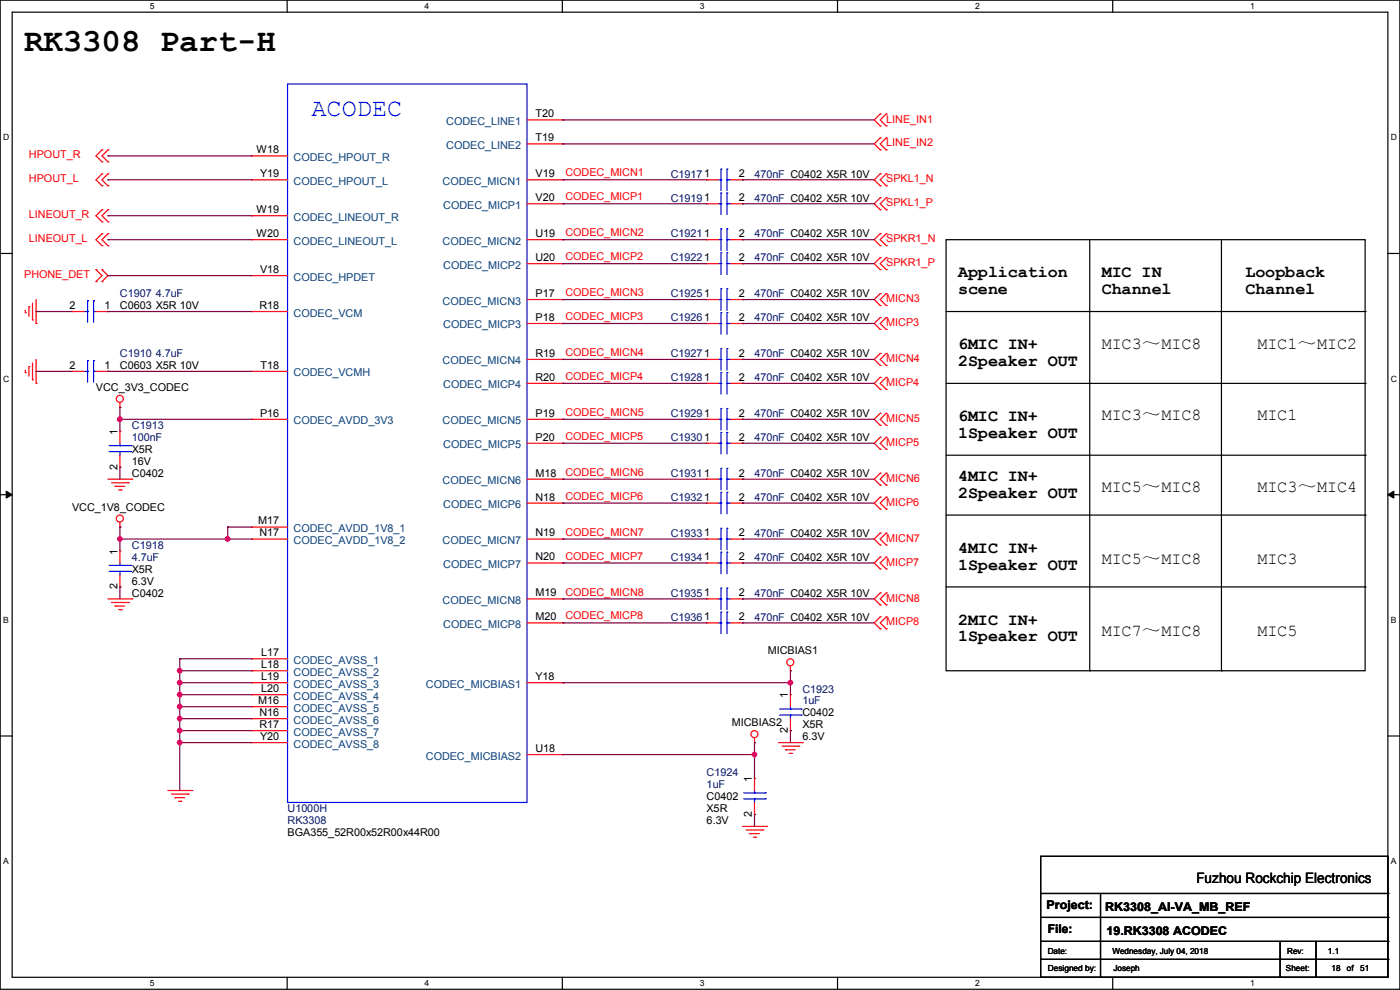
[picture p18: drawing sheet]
<svg xmlns="http://www.w3.org/2000/svg" width="297mm" height="210mm" viewBox="0 0 297 210" stroke-linecap="round" stroke-linejoin="round" font-family="sans-serif">
<defs><g id="words">
<text font-size="6.9" x="5.1" y="10.8">RK3308 Part-H</text>
<text font-size="5.3" fill="#00f" x="66.1" y="24.6">ACODEC</text>
<g font-size="3.6">
<text x="203.2" y="58.8">Application</text>
<text x="233.7" y="58.8">MIC IN</text>
<text x="264.2" y="58.8">Loopback</text>
<text x="203.2" y="62.4">scene</text>
<text x="233.7" y="62.4">Channel</text>
<text x="264.2" y="62.4">Channel</text>
<text x="203.2" y="74.1">6MIC IN+</text>
<text x="203.2" y="77.6">2Speaker OUT</text>
<text x="233.7" y="74">MIC3～MIC8</text>
<text x="266.7" y="74">MIC1～MIC2</text>
<text x="203.2" y="89.3">6MIC IN+</text>
<text x="233.7" y="89.2">MIC3～MIC8</text>
<text x="266.7" y="89.2">MIC1</text>
<text x="203.2" y="92.9">1Speaker OUT</text>
<text x="203.2" y="102">4MIC IN+</text>
<text x="203.2" y="105.6">2Speaker OUT</text>
<text x="233.7" y="104.4">MIC5～MIC8</text>
<text x="266.7" y="104.4">MIC3～MIC4</text>
<text x="203.2" y="117.3">4MIC IN+</text>
<text x="233.7" y="119.7">MIC5～MIC8</text>
<text x="266.7" y="119.7">MIC3</text>
<text x="203.2" y="120.8">1Speaker OUT</text>
<text x="203.2" y="132.5">2MIC IN+</text>
<text x="203.2" y="136.1">1Speaker OUT</text>
<text x="233.7" y="134.9">MIC7～MIC8</text>
<text x="266.7" y="134.9">MIC5</text>
</g>
<text font-size="3" x="253.8" y="187.2">Fuzhou Rockchip Electronics</text>
<g font-size="2.5">
<text x="222" y="192.9">Project:</text>
<text x="222.3" y="198">File:</text>
<text x="234.5" y="193.2">RK3308_AI-VA_MB_REF</text>
<text x="234.7" y="198.2">19.RK3308 ACODEC</text>
</g>
<g font-size="2.3" fill="#004080">
<text x="94.7" y="26.5">CODEC_LINE1</text>
<text x="62.3" y="34.1">CODEC_HPOUT_R</text>
<text x="94.7" y="31.6">CODEC_LINE2</text>
<text x="62.3" y="39.2">CODEC_HPOUT_L</text>
<text x="93.9" y="39.2">CODEC_MICN1</text>
<text x="62.3" y="46.8">CODEC_LINEOUT_R</text>
<text x="94" y="44.3">CODEC_MICP1</text>
<text x="62.3" y="51.9">CODEC_LINEOUT_L</text>
<text x="93.9" y="51.9">CODEC_MICN2</text>
<text x="62.3" y="59.5">CODEC_HPDET</text>
<text x="94" y="57">CODEC_MICP2</text>
<text x="93.9" y="64.6">CODEC_MICN3</text>
<text x="62.3" y="67.1">CODEC_VCM</text>
<text x="94" y="69.7">CODEC_MICP3</text>
<text x="93.9" y="77.3">CODEC_MICN4</text>
<text x="62.3" y="79.8">CODEC_VCMH</text>
<text x="94" y="82.4">CODEC_MICP4</text>
<text x="62.3" y="90">CODEC_AVDD_3V3</text>
<text x="93.9" y="90">CODEC_MICN5</text>
<text x="94" y="95.1">CODEC_MICP5</text>
<text x="93.9" y="102.7">CODEC_MICN6</text>
<text x="94" y="107.8">CODEC_MICP6</text>
<text x="62.3" y="112.9">CODEC_AVDD_1V8_1</text>
<text x="62.3" y="115.4">CODEC_AVDD_1V8_2</text>
<text x="93.9" y="115.4">CODEC_MICN7</text>
<text x="94" y="120.5">CODEC_MICP7</text>
<text x="93.9" y="128.1">CODEC_MICN8</text>
<text x="94" y="133.2">CODEC_MICP8</text>
<text x="62.3" y="140.8">CODEC_AVSS_1</text>
<text x="62.3" y="143.3">CODEC_AVSS_2</text>
<text x="62.3" y="145.9">CODEC_AVSS_3</text>
<text x="62.3" y="148.4">CODEC_AVSS_4</text>
<text x="90.3" y="145.9">CODEC_MICBIAS1</text>
<text x="62.3" y="151">CODEC_AVSS_5</text>
<text x="62.3" y="153.5">CODEC_AVSS_6</text>
<text x="62.3" y="156">CODEC_AVSS_7</text>
<text x="62.3" y="158.6">CODEC_AVSS_8</text>
<text x="90.3" y="161.1">CODEC_MICBIAS2</text>
</g>
<g font-size="2.3">
<text x="113.6" y="24.9">T20</text>
<text x="113.6" y="30">T19</text>
<text x="54.4" y="32.5">W18</text>
<text x="55.2" y="37.6">Y19</text>
<text x="113.6" y="37.6">V19</text>
<text x="156.8" y="37.6">2</text>
<text x="54.4" y="45.2">W19</text>
<text x="113.6" y="42.7">V20</text>
<text x="156.8" y="42.7">2</text>
<text x="54.4" y="50.3">W20</text>
<text x="113.6" y="50.3">U19</text>
<text x="156.8" y="50.3">2</text>
<text x="55.2" y="57.9">V18</text>
<text x="113.6" y="55.4">U20</text>
<text x="156.8" y="55.4">2</text>
<text x="14.8" y="65.5">2</text>
<text x="22.1" y="65.5">1</text>
<text x="25.4" y="65.6">C0603 X5R 10V</text>
<text x="55" y="65.5">R18</text>
<text x="113.6" y="63">P17</text>
<text x="156.8" y="63">2</text>
<text x="113.6" y="68.1">P18</text>
<text x="156.8" y="68.1">2</text>
<text x="113.6" y="75.7">R19</text>
<text x="156.8" y="75.7">2</text>
<text x="14.8" y="78.2">2</text>
<text x="20.4" y="82.9">VCC_3V3_CODEC</text>
<text x="22.1" y="78.2">1</text>
<text x="25.4" y="78.3">C0603 X5R 10V</text>
<text x="55.3" y="78.2">T18</text>
<text x="113.6" y="80.8">R20</text>
<text x="156.8" y="80.8">2</text>
<text x="55.2" y="88.4">P16</text>
<text x="113.6" y="88.4">P19</text>
<text x="156.8" y="88.4">2</text>
<text x="24.9" y="92.2" transform="rotate(-90 24.9 92.2)">1</text>
<text x="113.6" y="93.5">P20</text>
<text x="156.8" y="93.5">2</text>
<text x="24.9" y="99.6" transform="rotate(-90 24.9 99.6)">2</text>
<text x="28" y="101.2">C0402</text>
<text x="28" y="96.1">X5R</text>
<text x="28" y="98.6">16V</text>
<text x="113.6" y="101.1">M18</text>
<text x="156.8" y="101.1">2</text>
<text x="113.6" y="106.2">N18</text>
<text x="156.8" y="106.2">2</text>
<text x="15.3" y="108.3">VCC_1V8_CODEC</text>
<text x="54.8" y="111.3">M17</text>
<text x="55" y="113.8">N17</text>
<text x="113.6" y="113.8">N19</text>
<text x="156.8" y="113.8">2</text>
<text x="24.9" y="117.6" transform="rotate(-90 24.9 117.6)">1</text>
<text x="113.6" y="118.9">N20</text>
<text x="156.8" y="118.9">2</text>
<text x="24.9" y="125" transform="rotate(-90 24.9 125)">2</text>
<text x="28" y="121.5">X5R</text>
<text x="28" y="124">6.3V</text>
<text x="28" y="126.6">C0402</text>
<text x="113.6" y="126.5">M19</text>
<text x="113.6" y="131.6">M20</text>
<text x="156.8" y="126.5">2</text>
<text x="156.8" y="131.6">2</text>
<text x="55.4" y="139.2">L17</text>
<text x="55.4" y="141.7">L18</text>
<text x="162.9" y="138.8">MICBIAS1</text>
<text x="54.8" y="149.4">M16</text>
<text x="55.4" y="144.3">L19</text>
<text x="55.4" y="146.8">L20</text>
<text x="113.6" y="144.3">Y18</text>
<text x="167.1" y="148.1" transform="rotate(-90 167.1 148.1)">1</text>
<text x="55" y="151.9">N16</text>
<text x="55" y="154.4">R17</text>
<text x="155.2" y="154">MICBIAS2</text>
<text x="167.1" y="155.5" transform="rotate(-90 167.1 155.5)">2</text>
<text x="170.2" y="152">C0402</text>
<text x="170.2" y="154.5">X5R</text>
<text x="55.2" y="157">Y20</text>
<text x="113.6" y="159.5">U18</text>
<text x="170.2" y="157.1">6.3V</text>
<text x="159.5" y="165.9" transform="rotate(-90 159.5 165.9)">1</text>
<text x="149.9" y="169.8">C0402</text>
<text x="149.9" y="172.3">X5R</text>
<text x="159.5" y="173.3" transform="rotate(-90 159.5 173.3)">2</text>
<text x="61" y="177.4">BGA355_52R00x52R00x44R00</text>
<text x="149.9" y="174.8">6.3V</text>
</g>
<g font-size="2.3" fill="#f00">
<text x="188" y="26">LINE_IN1</text>
<text x="6.1" y="33.6">HPOUT_R</text>
<text x="188" y="31.1">LINE_IN2</text>
<text x="6.1" y="38.7">HPOUT_L</text>
<text x="119.9" y="37.4">CODEC_MICN1</text>
<text x="188" y="38.7">SPKL1_N</text>
<text x="6.1" y="46.3">LINEOUT_R</text>
<text x="119.9" y="42.5">CODEC_MICP1</text>
<text x="188" y="43.8">SPKL1_P</text>
<text x="6.1" y="51.4">LINEOUT_L</text>
<text x="119.9" y="50.1">CODEC_MICN2</text>
<text x="188" y="51.4">SPKR1_N</text>
<text x="5.1" y="59">PHONE_DET</text>
<text x="119.9" y="55.2">CODEC_MICP2</text>
<text x="188" y="56.5">SPKR1_P</text>
<text x="119.9" y="62.8">CODEC_MICN3</text>
<text x="188" y="64.1">MICN3</text>
<text x="119.9" y="67.9">CODEC_MICP3</text>
<text x="188" y="69.2">MICP3</text>
<text x="119.9" y="75.5">CODEC_MICN4</text>
<text x="188" y="76.8">MICN4</text>
<text x="119.9" y="80.6">CODEC_MICP4</text>
<text x="188" y="81.9">MICP4</text>
<text x="119.9" y="88.2">CODEC_MICN5</text>
<text x="188" y="89.5">MICN5</text>
<text x="119.9" y="93.3">CODEC_MICP5</text>
<text x="188" y="94.6">MICP5</text>
<text x="119.9" y="100.9">CODEC_MICN6</text>
<text x="119.9" y="106">CODEC_MICP6</text>
<text x="188" y="102.2">MICN6</text>
<text x="188" y="107.3">MICP6</text>
<text x="119.9" y="113.6">CODEC_MICN7</text>
<text x="119.9" y="118.7">CODEC_MICP7</text>
<text x="188" y="114.9">MICN7</text>
<text x="188" y="120">MICP7</text>
<text x="119.9" y="126.3">CODEC_MICN8</text>
<text x="119.9" y="131.4">CODEC_MICP8</text>
<text x="188" y="127.6">MICN8</text>
<text x="188" y="132.7">MICP8</text>
</g>
<g font-size="2.3" fill="#000080">
<text x="142.3" y="37.7">C19171</text>
<text x="160.1" y="37.7">470nF C0402 X5R 10V</text>
<text x="142.3" y="42.8">C19191</text>
<text x="160.1" y="42.8">470nF C0402 X5R 10V</text>
<text x="142.3" y="50.4">C19211</text>
<text x="160.1" y="50.4">470nF C0402 X5R 10V</text>
<text x="142.3" y="55.5">C19221</text>
<text x="160.1" y="55.5">470nF C0402 X5R 10V</text>
<text x="25.4" y="63.1">C1907</text>
<text x="33.1" y="63.1">4.7uF</text>
<text x="142.3" y="63.1">C19251</text>
<text x="160.1" y="63.1">470nF C0402 X5R 10V</text>
<text x="142.3" y="68.2">C19261</text>
<text x="160.1" y="68.2">470nF C0402 X5R 10V</text>
<text x="25.4" y="75.8">C1910</text>
<text x="33.1" y="75.8">4.7uF</text>
<text x="142.3" y="75.8">C19271</text>
<text x="160.1" y="75.8">470nF C0402 X5R 10V</text>
<text x="142.3" y="80.9">C19281</text>
<text x="160.1" y="80.9">470nF C0402 X5R 10V</text>
<text x="142.3" y="88.5">C19291</text>
<text x="160.1" y="88.5">470nF C0402 X5R 10V</text>
<text x="28" y="91">C1913</text>
<text x="28" y="93.6">100nF</text>
<text x="142.3" y="93.6">C19301</text>
<text x="160.1" y="93.6">470nF C0402 X5R 10V</text>
<text x="142.3" y="101.2">C19311</text>
<text x="160.1" y="101.2">470nF C0402 X5R 10V</text>
<text x="142.3" y="106.3">C19321</text>
<text x="160.1" y="106.3">470nF C0402 X5R 10V</text>
<text x="142.3" y="113.9">C19331</text>
<text x="160.1" y="113.9">470nF C0402 X5R 10V</text>
<text x="28" y="116.4">C1918</text>
<text x="28" y="119">4.7uF</text>
<text x="142.3" y="119">C19341</text>
<text x="160.1" y="119">470nF C0402 X5R 10V</text>
<text x="142.3" y="126.6">C19351</text>
<text x="142.3" y="131.7">C19361</text>
<text x="160.1" y="126.6">470nF C0402 X5R 10V</text>
<text x="160.1" y="131.7">470nF C0402 X5R 10V</text>
<text x="170.2" y="146.9">C1923</text>
<text x="170.2" y="149.4">1uF</text>
<text x="149.9" y="164.7">C1924</text>
<text x="149.9" y="167.2">1uF</text>
<text x="61" y="172.3">U1000H</text>
<text x="61" y="174.8">RK3308</text>
</g>
<g font-size="1.8">
<text x="31.8" y="1.9">5</text>
<text x="90.1" y="1.9">4</text>
<text x="148.5" y="1.9">3</text>
<text x="206.8" y="1.9">2</text>
<text x="265.2" y="1.9">1</text>
<text x=".7" y="29.8">D</text>
<text x="295.1" y="29.8">D</text>
<text x=".7" y="80.9">C</text>
<text x="295.1" y="80.9">C</text>
<text x=".7" y="132.1">B</text>
<text x="295.1" y="132.1">B</text>
<text x=".7" y="183.3">A</text>
<text x="295.1" y="183.3">A</text>
<text x="222.3" y="202.3">Date:</text>
<text x="236" y="202.3">Wednesday, July 04, 2018</text>
<text x="273.1" y="202.3">Rev:</text>
<text x="281.7" y="202.3">1.1</text>
<text x="31.8" y="209.2">5</text>
<text x="90.1" y="209.2">4</text>
<text x="148.5" y="209.2">3</text>
<text x="206.8" y="209.2">2</text>
<text x="222.3" y="205.9">Designed by:</text>
<text x="236.2" y="205.9">Joseph</text>
<text x="265.2" y="209.2">1</text>
<text x="272.8" y="205.9">Sheet:</text>
<text x="282.5" y="205.9">18</text>
<text x="285.7" y="205.9">of</text>
<text x="288.6" y="205.9">51</text>
</g>
</g></defs>
<path d="M0 0h297v209.8h-297zM2.6 2.6h291.8v204.7h-291.8z" fill="none" stroke="#000" stroke-width=".25"/>
<g fill="#fff">
<path d="M31.7 .3h1v2h-1z"/>
<path d="M31.7 207.6h1v2h-1z"/>
</g>
<path d="M60.9 0v2.6M60.9 207.3v2.5" fill="none" stroke="#000" stroke-width=".25"/>
<g fill="#fff">
<path d="M90.1 .3h1v2h-1z"/>
<path d="M90.1 207.6h1v2h-1z"/>
</g>
<path d="M119.3 0v2.6M119.3 207.3v2.5" fill="none" stroke="#000" stroke-width=".25"/>
<g fill="#fff">
<path d="M148.5 .3h.9v2h-.9z"/>
<path d="M148.5 207.6h.9v2h-.9z"/>
</g>
<path d="M177.7 0v2.6M177.7 207.3v2.5" fill="none" stroke="#000" stroke-width=".25"/>
<g fill="#fff">
<path d="M206.8 .3h1v2h-1z"/>
<path d="M206.8 207.6h1v2h-1z"/>
</g>
<path d="M236.1 0v2.6M236.1 207.3v2.5" fill="none" stroke="#000" stroke-width=".25"/>
<g fill="#fff">
<path d="M265.2 .3h1v2h-1z"/>
<path d="M265.2 207.6h1v2h-1z"/>
<path d="M.7 28.2h1.2v1.9h-1.2z"/>
<path d="M295.1 28.2h1.2v1.9h-1.2z"/>
<path d="M.7 79.3h1.2v2h-1.2z"/>
<path d="M295.1 79.3h1.2v2h-1.2z"/>
</g>
<path d="M0 53.8h2.6M294.4 53.8h2.6" fill="none" stroke="#000" stroke-width=".25"/>
<g fill="#fff">
<path d="M.7 130.5h1.2v2h-1.2z"/>
<path d="M295.1 130.5h1.1v2h-1.1z"/>
</g>
<path d="M0 104.9h2.6M294.4 104.9h2.6" fill="none" stroke="#000" stroke-width=".25"/>
<path d="M1.3 104.2l1.3 .7-1.3 .8zM294.4 104.9l1.3-.7v1.5z" fill="#000" stroke="#000" stroke-width=".21"/>
<g fill="#fff">
<path d="M.7 181.7h1.2v2h-1.2z"/>
<path d="M295.1 181.7h1.1v2h-1.1z"/>
</g>
<g fill="none" stroke="#000" stroke-width=".25">
<path d="M200.7 50.8h88.9v91.5h-88.9zM231.2 50.8v91.5M259.1 50.8v91.5M200.7 66.1h88.9M289.6 66.1h.1M200.7 81.3h88.9M200.7 96.6h88.9M289.6 81.3h.1M289.6 96.6h.1M200.7 109.3h88.9M289.6 109.3h.1M200.7 124.5h88.9"/>
<path d="M289.6 124.5h.1M0 156.1h2.6M231.2 142.3h.1M259.1 142.3h.1M294.4 156.1h2.6M220.8 181.7h73.6v25.6h-73.6zM220.8 189.5h73.6M220.8 194.6h73.6M220.8 199.7h73.6M233.5 189.5v17.8M271.6 199.7v7.6M279.2 199.7v7.6"/>
<path d="M294.4 189.5h.1M294.4 194.6h.1M294.4 199.7h.1M220.8 203.5h73.6M233.5 207.3h.1M271.6 207.3h.1M279.2 207.3h.1M294.4 203.5h.1"/>
</g>
<g fill="none" stroke="#f00" stroke-width=".25">
<path d="M21.6 34.3h.1M21.6 31.8h.1M21.6 39.4h.1M21.6 36.9h.1M21.6 31.8l-1.2 1.3 1.2 1.2M21.6 36.9l-1.2 1.2 1.2 1.3M22.9 34.3h.1M22.9 31.8h.1M22.9 39.4h.1M22.9 36.9h.1M22.9 31.8l-1.3 1.3 1.3 1.2M22.9 36.9l-1.3 1.2 1.3 1.3"/>
<path d="M53.4 33.1h.1M53.4 38.1h.1M53.4 33.1h7.6M53.4 38.1h7.6M111.8 38.1h7.6M111.8 25.4h7.6M111.8 30.5h7.6M119.4 25.4h.1M119.4 30.5h.1M119.4 38.1h.1M149.9 38.1h.1M149.9 38.1h2.5"/>
<path d="M155 38.1h2.5M157.5 38.1h.1M186.7 24.2h.1M186.7 26.7h.1M186.7 29.3h.1M186.7 31.8h.1M186.7 39.4h.1M186.7 36.9h.1M186.7 24.2l-1.2 1.2 1.2 1.3M186.7 29.3l-1.2 1.2 1.2 1.3M186.7 36.9l-1.2 1.2 1.2 1.3M188 26.7h.1"/>
<path d="M188 24.2h.1M188 31.8h.1M188 29.3h.1M188 36.9h.1M188 39.4h.1M188 24.2l-1.3 1.2 1.3 1.3M188 29.3l-1.3 1.2 1.3 1.3M188 36.9l-1.3 1.2 1.3 1.3M20.4 57.2h.1M20.4 59.7h.1M20.4 57.2l1.2 1.3-1.2 1.2M21.6 47h.1"/>
<path d="M21.6 44.5h.1M21.6 52.1h.1M21.6 49.6h.1M21.6 59.7h.1M21.6 57.2h.1M21.6 44.5l-1.2 1.3 1.2 1.2M21.6 49.6l-1.2 1.2 1.2 1.3M21.6 57.2l1.3 1.3-1.3 1.2M22.9 47h.1M22.9 44.5h.1M22.9 52.1h.1M22.9 49.6h.1"/>
<path d="M22.9 44.5l-1.3 1.3 1.3 1.2M22.9 49.6l-1.3 1.2 1.3 1.3M53.4 45.8h.1M53.4 50.8h.1M53.4 58.5h.1M53.4 45.8h7.6M53.4 50.8h7.6M53.4 58.5h7.6M111.8 50.8h7.6M111.8 43.2h7.6M111.8 55.9h7.6M119.4 43.2h.1"/>
<path d="M119.4 50.8h.1M119.4 55.9h.1M149.9 43.2h.1M149.9 50.8h.1M149.9 55.9h.1M149.9 50.8h2.5M149.9 43.2h2.5M149.9 55.9h2.5M155 50.8h2.5M155 43.2h2.5M155 55.9h2.5M157.5 43.2h.1"/>
<path d="M157.5 50.8h.1M157.5 55.9h.1M186.7 44.5h.1M186.7 42h.1M186.7 52.1h.1M186.7 49.6h.1M186.7 57.2h.1M186.7 54.7h.1M186.7 42l-1.2 1.2 1.2 1.3M186.7 49.6l-1.2 1.2 1.2 1.3M186.7 54.7l-1.2 1.2 1.2 1.3M188 42h.1"/>
<path d="M188 44.5h.1M188 49.6h.1M188 52.1h.1M188 54.7h.1M188 57.2h.1M188 42l-1.3 1.2 1.3 1.3M188 49.6l-1.3 1.2 1.3 1.3M188 54.7l-1.3 1.2 1.3 1.3M5.4 66.3h.1M5.4 79h.1M5.4 65.8v.5M5.4 78.5v.5"/>
<path d="M6.1 65.1h.1M6.1 77.8h.1M6.1 65.1v2M6.1 77.8v2M6.9 67.9h.1M6.9 64.3v3.6M6.9 77v3.6M7.7 68.6h.1M7.7 63.5v5.1M7.7 76.2v5.1M15.3 78.8h.1M15.3 66.1h.1"/>
<path d="M15.3 66.1h2.5M15.3 78.8h2.5M20.4 66.1h2.5M20.4 78.8h2.5M22.9 78.8h.1M22.9 66.1h.1M53.4 66.1h.1M53.4 78.8h.1M53.4 66.1h7.6M53.4 78.8h7.6M111.8 63.5h7.6M111.8 68.6h7.6"/>
<path d="M111.8 76.2h7.6M119.4 63.5h.1M119.4 68.6h.1M119.4 76.2h.1M149.9 68.6h.1M149.9 76.2h.1M149.9 63.5h.1M149.9 63.5h2.5M149.9 68.6h2.5M149.9 76.2h2.5M155 63.5h2.5M155 68.6h2.5"/>
<path d="M155 76.2h2.5M157.5 68.6h.1M157.5 76.2h.1M157.5 63.5h.1M186.7 62.3h.1M186.7 64.8h.1M186.7 67.4h.1M186.7 69.9h.1M186.7 75h.1M186.7 77.5h.1M186.7 62.3l-1.2 1.2 1.2 1.3M186.7 67.4l-1.2 1.2 1.2 1.3"/>
<path d="M186.7 75l-1.2 1.2 1.2 1.3M188 64.8h.1M188 62.3h.1M188 69.9h.1M188 67.4h.1M188 77.5h.1M188 75h.1M188 62.3l-1.3 1.2 1.3 1.3M188 67.4l-1.3 1.2 1.3 1.3M188 75l-1.3 1.2 1.3 1.3M6.9 80.6h.1M7.7 81.3h.1"/>
<path d="M25.4 86.4h.1M25.4 91.5h.1M25.4 99.1h.1M25.4 85.4v1M25.4 91.5v2.5M25.4 96.6v2.5M53.4 88.9h.1M53.4 88.9h7.6M111.8 88.9h7.6M111.8 81.3h7.6M111.8 94h7.6M119.4 81.3h.1"/>
<path d="M119.4 88.9h.1M119.4 94h.1M149.9 88.9h.1M149.9 94h.1M149.9 81.3h.1M149.9 88.9h2.5M149.9 81.3h2.5M149.9 94h2.5M155 88.9h2.5M155 81.3h2.5M155 94h2.5M157.5 88.9h.1"/>
<path d="M157.5 94h.1M157.5 81.3h.1M186.7 80.1h.1M186.7 82.6h.1M186.7 87.7h.1M186.7 90.2h.1M186.7 92.8h.1M186.7 95.3h.1M186.7 80.1l-1.2 1.2 1.2 1.3M186.7 87.7l-1.2 1.2 1.2 1.3M186.7 92.8l-1.2 1.2 1.2 1.3M188 82.6h.1"/>
<path d="M188 80.1h.1M188 90.2h.1M188 87.7h.1M188 95.3h.1M188 92.8h.1M188 80.1l-1.3 1.2 1.3 1.3M188 87.7l-1.3 1.2 1.3 1.3M188 92.8l-1.3 1.2 1.3 1.3M22.9 101.6h5.1M23.7 102.4h3.5M24.4 103.2h.1M24.4 103.2h2.1"/>
<path d="M25.2 103.9h.5M25.4 111.8h.1M25.4 116.9h.1M25.4 110.8v1M25.4 116.9v2.5M25.7 103.9h.1M27.2 102.4h.1M28 101.6h.1M53.4 111.8h.1M53.4 114.3h.1M53.4 111.8h7.6M53.4 114.3h7.6"/>
<path d="M111.8 101.6h7.6M111.8 114.3h7.6M111.8 106.7h7.6M111.8 119.4h7.6M119.4 101.6h.1M119.4 106.7h.1M119.4 114.3h.1M119.4 119.4h.1M149.9 101.6h.1M149.9 106.7h.1M149.9 114.3h.1M149.9 119.4h.1"/>
<path d="M149.9 101.6h2.5M149.9 114.3h2.5M149.9 106.7h2.5M149.9 119.4h2.5M155 101.6h2.5M155 114.3h2.5M155 106.7h2.5M155 119.4h2.5M157.5 101.6h.1M157.5 106.7h.1M157.5 114.3h.1M157.5 119.4h.1"/>
<path d="M186.7 100.4h.1M186.7 102.9h.1M186.7 105.5h.1M186.7 108h.1M186.7 113.1h.1M186.7 115.6h.1M186.7 118.2h.1M186.7 100.4l-1.2 1.2 1.2 1.3M186.7 105.5l-1.2 1.2 1.2 1.3M186.7 113.1l-1.2 1.2 1.2 1.3M186.7 118.2l-1.2 1.2 1.2 1.3M188 102.9h.1"/>
<path d="M188 100.4h.1M188 108h.1M188 105.5h.1M188 115.6h.1M188 113.1h.1M188 118.2h.1M188 100.4l-1.3 1.2 1.3 1.3M188 105.5l-1.3 1.2 1.3 1.3M188 113.1l-1.3 1.2 1.3 1.3M188 118.2l-1.3 1.2 1.3 1.3M22.9 127h5.1M23.7 127.8h3.5"/>
<path d="M24.4 128.6h.1M24.4 128.6h2.1M25.2 129.3h.5M25.4 124.5h.1M25.4 122v2.5M25.7 129.3h.1M27.2 127.8h.1M28 127h.1M53.4 139.7h.1M53.4 139.7h7.6M111.8 127h7.6M111.8 132.1h7.6"/>
<path d="M119.4 127h.1M119.4 132.1h.1M149.9 127h.1M149.9 132.1h.1M149.9 127h2.5M149.9 132.1h2.5M155 127h2.5M155 132.1h2.5M157.5 127h.1M157.5 132.1h.1M186.7 120.7h.1M186.7 125.8h.1"/>
<path d="M186.7 128.3h.1M186.7 130.9h.1M186.7 133.4h.1M186.7 125.8l-1.2 1.2 1.2 1.3M186.7 130.9l-1.2 1.2 1.2 1.3M188 120.7h.1M188 128.3h.1M188 125.8h.1M188 133.4h.1M188 130.9h.1M188 125.8l-1.3 1.2 1.3 1.3M188 130.9l-1.3 1.2 1.3 1.3"/>
<path d="M53.4 144.8h.1M53.4 142.3h.1M53.4 147.4h.1M53.4 149.9h.1M53.4 152.4h.1M53.4 155h.1M53.4 157.5h.1M53.4 157.5h7.6M53.4 144.8h7.6M53.4 142.3h7.6M53.4 147.4h7.6M53.4 149.9h7.6"/>
<path d="M53.4 152.4h7.6M53.4 155h7.6M111.8 144.8h7.6M119.4 144.8h.1M160.1 157.5h.1M160.1 156.5v1M165.1 157.5h5.1M165.9 158.3h3.6M166.7 159h.1M166.7 159h2M167.4 159.8h.5M167.7 142.3h.1"/>
<path d="M167.7 147.4h.1M167.7 155h.1M167.7 141.3v1M167.7 147.4v2.5M167.7 152.4v2.6M167.9 159.8h.1M169.5 158.3h.1M170.2 157.5h.1M35.6 167.7h5.1M36.4 168.4h3.5M37.1 169.2h.1M37.1 169.2h2.1"/>
<path d="M37.9 170h.5M38.4 170h.1M39.9 168.4h.1M40.7 167.7h.1M111.8 160.1h7.6M119.4 160.1h.1M157.5 175.3h5.1M158.3 176.1h3.5M159 176.8h.1M159 176.8h2.1M159.8 177.6h.5M160.1 165.1h.1"/>
<path d="M160.1 172.8h.1M160.1 165.1v2.6M160.1 170.2v2.6M160.3 177.6h.1M161.8 176.1h.1M162.6 175.3h.1"/>
<circle cx="25.4" cy="84.6" r=".74"/>
<circle cx="25.4" cy="110" r=".74"/>
<circle cx="160" cy="155.7" r=".74"/>
<circle cx="167.7" cy="140.5" r=".74"/>
</g>
<g fill="none" stroke="#00f" stroke-width=".25">
<path d="M61 17.8h50.8v152.4h-50.8zM152.4 38.1h.6M153 38.1h.1M153 35.9h.1M153 35.9v4.5M154.2 35.9h.1M154.2 38.1h.1M154.2 35.9v4.5M154.2 38.1h.8M152.4 43.2h.6M152.4 50.8h.6M152.4 55.9h.6"/>
<path d="M153 43.2h.1M153 40.9h.1M153 50.8h.1M153 48.6h.1M153 55.9h.1M153 53.6h.1M153 40.9v4.6M153 48.6v4.5M153 53.6v4.6M154.2 40.9h.1M154.2 43.2h.1M154.2 48.6h.1"/>
<path d="M154.2 50.8h.1M154.2 53.6h.1M154.2 55.9h.1M154.2 40.9v4.6M154.2 48.6v4.5M154.2 53.6v4.6M154.2 43.2h.8M154.2 50.8h.8M154.2 55.9h.8M17.8 78.8h.8M17.8 66.1h.8M18.6 76.5h.1"/>
<path d="M18.6 78.8h.1M18.6 63.8h.1M18.6 66.1h.1M18.6 63.8v4.6M18.6 76.5v4.6M19.9 78.8h.1M19.9 76.5h.1M19.9 66.1h.1M19.9 63.8h.1M19.9 78.8h.5M19.9 63.8v4.6M19.9 76.5v4.6"/>
<path d="M19.9 66.1h.5M152.4 68.6h.6M152.4 76.2h.6M152.4 63.5h.6M153 68.6h.1M153 66.3h.1M153 76.2h.1M153 74h.1M153 79h.1M153 63.5h.1M153 61.3h.1M153 61.3v4.5"/>
<path d="M153 66.3v4.6M153 74v4.5M153 79v4.6M154.2 66.3h.1M154.2 68.6h.1M154.2 74h.1M154.2 76.2h.1M154.2 79h.1M154.2 61.3h.1M154.2 63.5h.1M154.2 61.3v4.5M154.2 66.3v4.6"/>
<path d="M154.2 74v4.5M154.2 79v4.6M154.2 68.6h.8M154.2 76.2h.8M154.2 63.5h.8M23.2 95.8h4.5M23.2 94.5h4.5M25.4 94.5h.1M25.4 95.8h.1M25.4 94v.5M25.4 95.8v.8M27.7 95.8h.1"/>
<path d="M27.7 94.5h.1M152.4 88.9h.6M152.4 94h.6M152.4 81.3h.6M153 88.9h.1M153 86.7h.1M153 99.4h.1M153 94h.1M153 91.7h.1M153 81.3h.1M153 86.7v4.5M153 91.7v4.6"/>
<path d="M153 99.4v4.5M154.2 86.7h.1M154.2 88.9h.1M154.2 99.4h.1M154.2 91.7h.1M154.2 94h.1M154.2 81.3h.1M154.2 88.9h.8M154.2 86.7v4.5M154.2 91.7v4.6M154.2 99.4v4.5M154.2 94h.8"/>
<path d="M154.2 81.3h.8M23.2 119.9h4.5M25.4 119.9h.1M25.4 119.4v.5M27.7 119.9h.1M152.4 101.6h.6M152.4 106.7h.6M152.4 114.3h.6M152.4 119.4h.6M153 101.6h.1M153 106.7h.1M153 104.4h.1"/>
<path d="M153 114.3h.1M153 112.1h.1M153 119.4h.1M153 117.1h.1M153 104.4v4.6M153 112.1v4.5M153 117.1v4.6M154.2 101.6h.1M154.2 104.4h.1M154.2 106.7h.1M154.2 112.1h.1M154.2 114.3h.1"/>
<path d="M154.2 117.1h.1M154.2 119.4h.1M154.2 104.4v4.6M154.2 112.1v4.5M154.2 117.1v4.6M154.2 101.6h.8M154.2 106.7h.8M154.2 114.3h.8M154.2 119.4h.8M23.2 121.2h4.5M25.4 121.2h.1M25.4 121.2v.8"/>
<path d="M27.7 121.2h.1M152.4 127h.6M152.4 132.1h.6M153 127h.1M153 124.8h.1M153 132.1h.1M153 129.8h.1M153 124.8v4.5M153 129.8v4.6M154.2 124.8h.1M154.2 127h.1M154.2 129.8h.1"/>
<path d="M154.2 132.1h.1M154.2 124.8v4.5M154.2 129.8v4.6M154.2 127h.8M154.2 132.1h.8M165.4 151.7h4.6M165.4 150.4h4.6M167.7 150.4h.1M167.7 151.7h.1M167.7 149.9v.5M167.7 151.7v.7M170 151.7h.1"/>
<path d="M170 150.4h.1M157.8 169.5h4.5M157.8 168.2h4.5M160.1 168.2h.1M160.1 169.5h.1M160.1 167.7v.5M160.1 169.5v.7M162.3 169.5h.1M162.3 168.2h.1"/>
</g>
<g fill="none" stroke="#800040" stroke-width=".25">
<path d="M22.9 33.1h.1M22.9 38.1h.1M22.9 33.1h30.5M22.9 38.1h30.5M119.4 25.4h.1M119.4 30.5h.1M119.4 38.1h.1M119.4 25.4h66.1M119.4 30.5h66.1M119.4 38.1h30.5M157.5 38.1h.1M157.5 38.1h28"/>
<path d="M22.9 45.8h.1M22.9 50.8h.1M22.9 58.5h.1M22.9 45.8h30.5M22.9 50.8h30.5M22.9 58.5h30.5M119.4 43.2h.1M119.4 50.8h.1M119.4 55.9h.1M119.4 50.8h30.5M119.4 43.2h30.5M119.4 55.9h30.5"/>
<path d="M157.5 43.2h.1M157.5 50.8h.1M157.5 55.9h.1M157.5 50.8h28M157.5 43.2h28M157.5 55.9h28M7.7 66.1h.1M7.7 78.8h.1M7.7 66.1h7.6M7.7 78.8h7.6M22.9 66.1h.1M22.9 78.8h.1"/>
<path d="M22.9 66.1h30.5M22.9 78.8h30.5M119.4 63.5h.1M119.4 68.6h.1M119.4 76.2h.1M119.4 68.6h30.5M119.4 63.5h30.5M119.4 76.2h30.5M157.5 68.6h.1M157.5 63.5h.1M157.5 76.2h.1M157.5 68.6h28"/>
<path d="M157.5 63.5h28M157.5 76.2h28M25.4 88.9h.1M25.4 99.1h.1M25.4 86.4h.1M25.4 86.4v5.1M25.4 99.1v2.5M25.4 88.9h28M119.4 81.3h.1M119.4 88.9h.1M119.4 94h.1M119.4 88.9h30.5"/>
<path d="M119.4 81.3h30.5M119.4 94h30.5M157.5 81.3h.1M157.5 94h.1M157.5 88.9h.1M157.5 88.9h28M157.5 81.3h28M157.5 94h28M25.4 114.3h.1M25.4 111.8h.1M25.4 111.8v5.1M25.4 114.3h28"/>
<path d="M48.3 111.8h.1M48.3 114.3h.1M48.3 111.8v2.5M48.3 111.8h5.1M119.4 101.6h.1M119.4 106.7h.1M119.4 114.3h.1M119.4 119.4h.1M119.4 114.3h30.5M119.4 106.7h30.5M119.4 101.6h30.5M119.4 119.4h30.5"/>
<path d="M157.5 106.7h.1M157.5 101.6h.1M157.5 119.4h.1M157.5 114.3h.1M157.5 114.3h28M157.5 106.7h28M157.5 101.6h28M157.5 119.4h28M25.4 124.5h.1M25.4 124.5v2.5M38.1 139.7h.1M38.1 139.7h15.3"/>
<path d="M38.1 139.7v28M119.4 127h.1M119.4 132.1h.1M119.4 132.1h30.5M119.4 127h30.5M157.5 132.1h.1M157.5 127h.1M157.5 132.1h28M157.5 127h28M38.1 142.3h.1M38.1 144.8h.1M38.1 157.5h.1"/>
<path d="M38.1 155h.1M38.1 152.4h.1M38.1 149.9h.1M38.1 147.4h.1M38.1 142.3h15.3M38.1 144.8h15.3M38.1 157.5h15.3M38.1 155h15.3M38.1 152.4h15.3M38.1 149.9h15.3M38.1 147.4h15.3M119.4 144.8h.1"/>
<path d="M119.4 144.8h48.3M160.1 157.5h.1M160.1 157.5v7.6M167.7 142.3h.1M167.7 155h.1M167.7 144.8h.1M167.7 142.3v5.1M167.7 155v2.5M119.4 160.1h.1M119.4 160.1h40.7M160.1 172.8h.1M160.1 160.1h.1"/>
<path d="M160.1 172.8v2.5"/>
</g>
<g fill="#f0f" stroke="#f0f" stroke-width=".25">
<circle cx="25.4" cy="88.9" r=".49"/>
<circle cx="38.1" cy="142.3" r=".49"/>
<circle cx="38.1" cy="144.8" r=".49"/>
<circle cx="38.1" cy="157.5" r=".49"/>
<circle cx="38.1" cy="155" r=".49"/>
<circle cx="38.1" cy="152.4" r=".49"/>
<circle cx="38.1" cy="149.9" r=".49"/>
<circle cx="38.1" cy="147.3" r=".49"/>
<circle cx="48.3" cy="114.3" r=".49"/>
<circle cx="25.4" cy="114.3" r=".49"/>
<circle cx="167.7" cy="144.8" r=".49"/>
<circle cx="160" cy="160" r=".49"/>
</g>
<use href="#words"/>
</svg>
